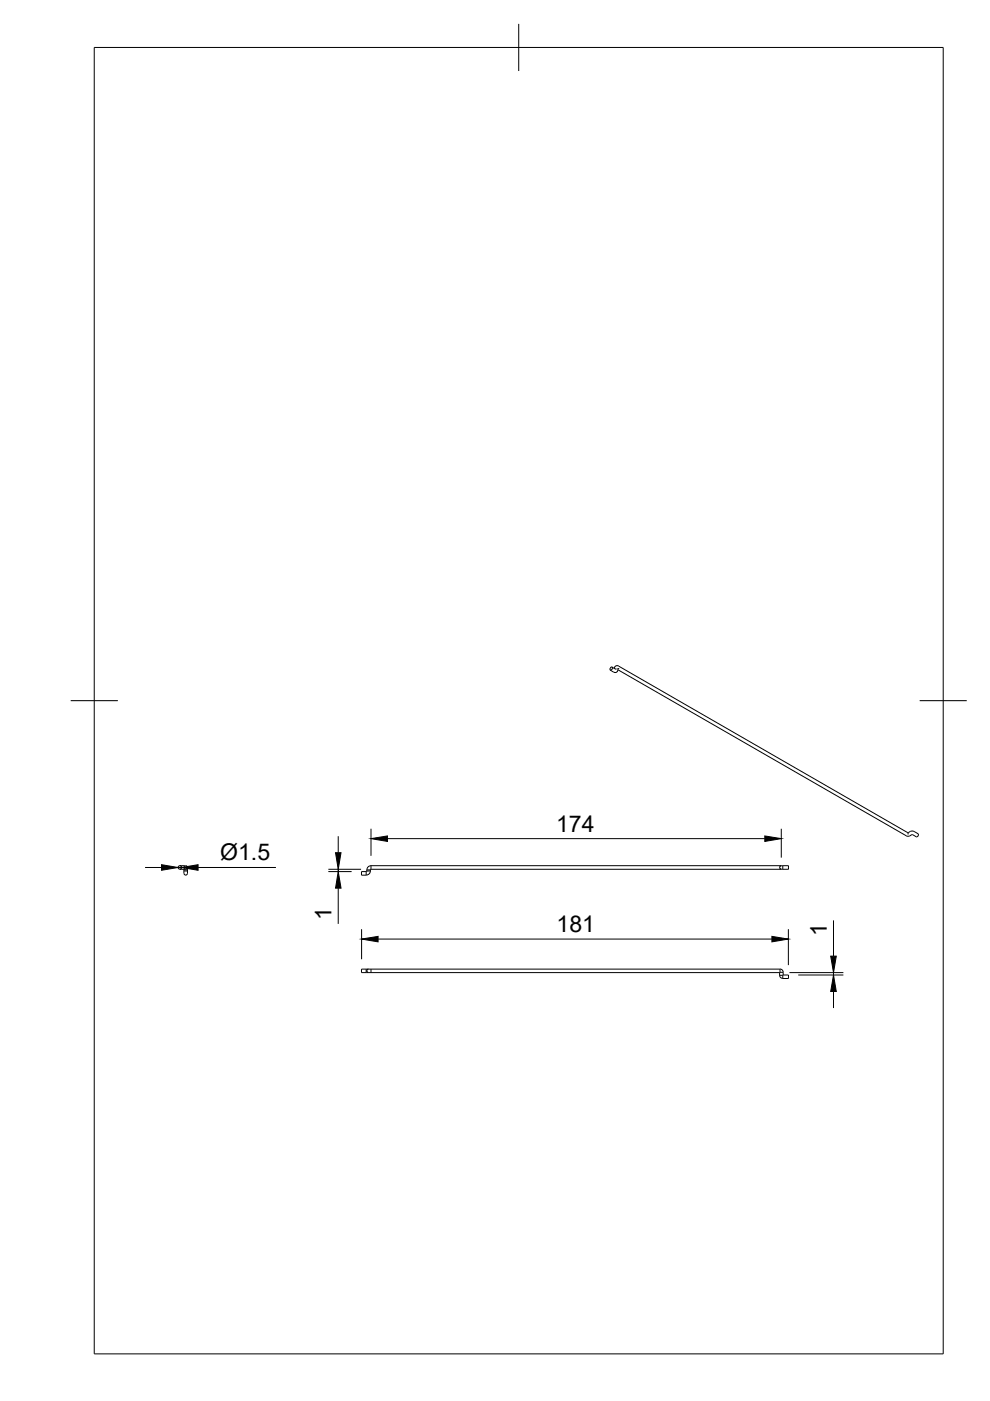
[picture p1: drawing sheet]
<svg xmlns="http://www.w3.org/2000/svg" width="210mm" height="297mm" viewBox="0 0 210 297" stroke-linecap="round" stroke-linejoin="round" font-family="sans-serif">
<defs><g id="words">
<g font-size="4.9">
<text x="117.9" y="176.4">174</text>
<text x="46.7" y="182.4">Ø1.5</text>
<text x="70.3" y="195" transform="rotate(-90 70.3 195)">1</text>
<text x="118" y="197.6">181</text>
<text x="175.3" y="198.4" transform="rotate(-90 175.3 198.4)">1</text>
</g>
</g></defs>
<!-- layer: Visible -->
<g fill="none" stroke="#000" stroke-width=".21">
<path d="M129.5 141.6l.2-.2 .2 .2-.2 .3-.2 .2-.2-.2zM129.8 141.4l.7 .4M130.3 141.7l.2-.5h.6l61.4 35.4 .6-.4h.6l1 .6v.4l-.4 .2-.9-.5-.7 .4-.5-.1-61.2-35.2M130.5 141.8h.1M131 141.8l-.1 .6-.3 .2-.5-.1-.7-.4M131 141.8h.1M192.5 176.6v.3M38.1 183.5h1a.45 .45 0 0 1 .7 .4 .45 .45 0 0 1-.7 .4h-1M39.8 183.9v.5a.86 .86 0 0 1-.4 1.1 .92 .92 0 0 1-.4-1.2M77.8 184.4l-.2 .4h-1v.8h1M165.7 183.5h1.5v.8h-1.5M165.7 184.3h-87l-.2 .1a.97 .97 0 0 1-.9 1.1"/>
<path d="M165.7 183.5h-87a.88 .88 0 0 0-.9 .9M165.7 183.5a.37 .37 0 0 0-.4 .4 .37 .37 0 0 0 .4 .4M78.2 205.5a.37 .37 0 0 0-.4 .3 .37 .37 0 0 0 .4 .4M165.3 206.2v.6a.72 .72 0 0 0 .7 .7h1.2v-.8h-1.1M165.3 206.2h-88.7v-.7h88.8a.64 .64 0 0 1 .7 .6v.6M165.4 206.1l-.1 .1M166.1 206.7l-.1 .1"/>
<circle cx="38.1" cy="183.9" r=".37"/>
</g>
<!-- layer: Visible Narrow -->
<g fill="none" stroke="#000" stroke-width=".21">
<path d="M38.4 183.5v.2M38.4 184.2v.1M39 184.7h.8M39 184.4h.8M39.1 183.5v.8M77.6 184.8v.8M77.8 184.7h.7M77.8 184.4h.7M78.7 183.5v.8M165.4 184.2v.1M165.4 183.5v.2M166 183.5v.8"/>
<path d="M77.6 205.5v.7M78.7 205.5v.7M165.3 206.8a.43 .43 0 0 1 .6 0 .43 .43 0 0 1 .1 .6v.1M165.4 205.5a.44 .44 0 0 0 0 .5 .44 .44 0 0 0 .5 .1h.2"/>
</g>
<!-- layer: BORDER -->
<path d="M20 10.1h180v276.9h-180zM110 5.1v10M15 148.6h10M195 148.6h10" fill="none" stroke="#000" stroke-width=".21"/>
<!-- layer: FD_Dimensions -->
<g fill="none" stroke="#000" stroke-width=".21">
<path d="M71.7 177.3v3.5M78.7 175.7v5.7M82.1 177.8h80.1M165.7 175.7v6.1M30.8 183.9h3.4M37.7 183.9h.8M42 183.9h16.5M69.6 184.3h7M69.6 184.8h4.9M71.7 184.3v.5M71.7 188.3v7.6M76.7 197v6.4"/>
<path d="M80.2 199.1h83.5M167.2 197v7.6M176.7 195.1v7.6M167.4 206.2h11.4M169.2 206.7h9.6M176.7 206.2v.5M176.7 210.2v3.5"/>
</g>
<path d="M78.7 177.8l3.4-.6v1.2zM162.2 177.2l3.5 .6-3.5 .6zM34.2 183.3l3.5 .6-3.5 .6zM38.5 183.9l3.5-.6v1.2zM71.1 180.8h1.2l-.6 3.5zM71.7 184.8l.6 3.5h-1.2zM76.7 199.1l3.5-.6v1.2zM163.7 198.5l3.5 .6-3.5 .6zM176.7 206.7l.6 3.5h-1.2zM176.1 202.7h1.2l-.6 3.5z" fill="#000" stroke="#000" stroke-width=".21"/>
<use href="#words"/>
</svg>
